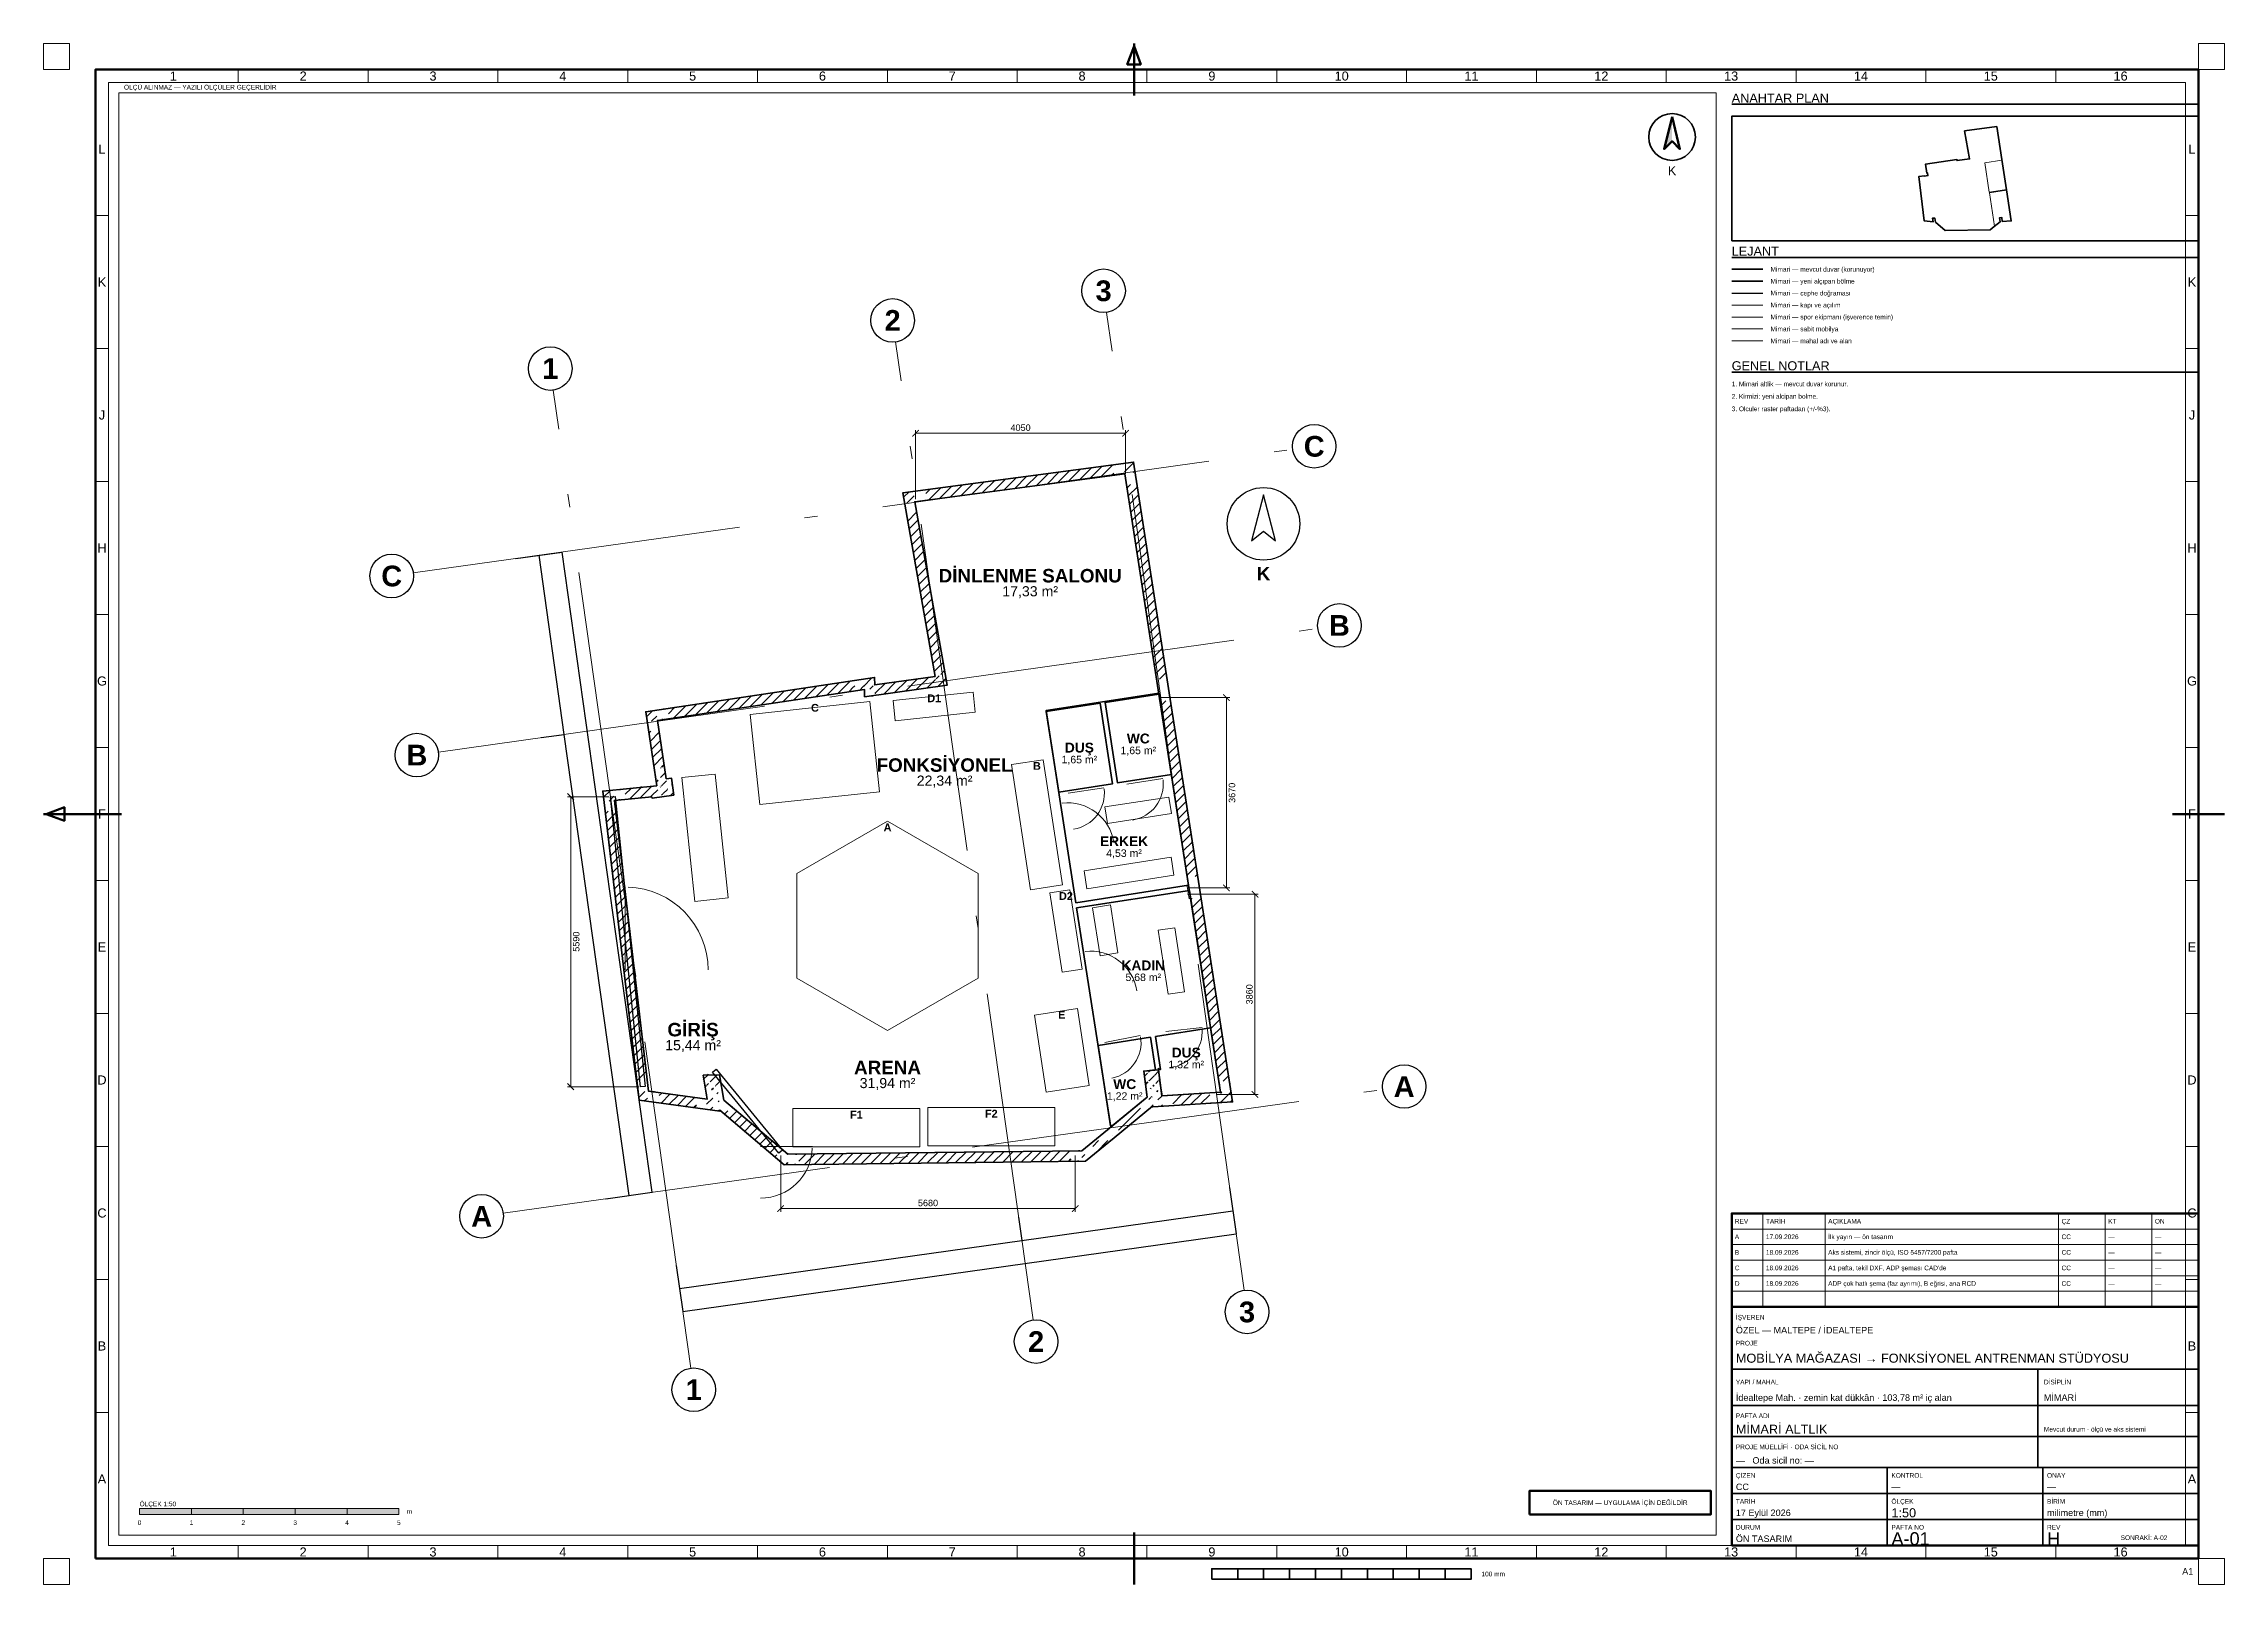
# Paper-space layout 'A-01 MİMARİ ALTLIK' of a CAD drawing. Header units: millimetres. Extents: x 0 to 841, y 0 to 594.
# The model-space entities are those that its viewports show. They can reach past a viewport. Long polylines and large blocks are cut down to what shows.
import ezdxf
from ezdxf.enums import TextEntityAlignment as Align

# ---------------------------------------------------------------- set-up
doc = ezdxf.new("R2010")
doc.units = ezdxf.units.MM
doc.linetypes.add('DASHDOT', pattern=[3.556, 2.54, -0.508, 0, -0.508])
for name, color, linetype, lineweight in [('A-CEPHE', 5, 'Continuous', 25), ('A-DUVAR-MEVCUT', 8, 'Continuous', 35), ('A-DUVAR-YENI', 1, 'Continuous', 35), ('A-EKIPMAN', 9, 'Continuous', 18), ('A-KAPI', 8, 'Continuous', 18), ('A-MOBILYA', 9, 'Continuous', 18), ('A-YAZI', 7, 'Continuous', 13), ('G-AKS-BALON', 8, 'Continuous', 25), ('G-AKS-HAT', 8, 'DASHDOT', 18), ('G-ANTET', 7, 'Continuous', 25), ('G-CERCEVE', 7, 'Continuous', 70), ('G-KUZEY', 7, 'Continuous', 25), ('G-OLCU', 7, 'Continuous', 13), ('G-OLCU-ZINCIR', 7, 'Continuous', 13), ('G-PAFTA-ZON', 8, 'Continuous', 13), ('G-YAZI', 7, 'Continuous', 18)]:
    doc.layers.add(name, color=color, linetype=linetype, lineweight=lineweight)
doc.layers.add('G-VIEWPORT', color=251, linetype='Continuous', lineweight=13, plot=False)
doc.styles.add('GYM', font='arial.ttf')
doc.styles.add('GYM-B', font='arialbd.ttf')
doc.styles.add('OpenSansCondensed-Light', font='OpenSansCondensed-Light.ttf')
doc.dimstyles.new('EZDXF', dxfattribs={"dimtxt": 0.25, "dimasz": 0.175, "dimexe": 0.375, "dimexo": 0.125, "dimgap": 0.1, "dimtad": 1, "dimlfac": 100, "dimzin": 12, "dimdsep": 46, "dimtxsty": 'OpenSansCondensed-Light', "dimblk": 'ARCHTICK', "dimcen": 2.5, "dimazin": 3, "dimtfac": 0.5, "dimtmove": 2, "dimatfit": 3, "dimarcsym": 0})
doc.dimstyles.new('GYM-50', dxfattribs={"dimscale": 50, "dimtxt": 2.5, "dimasz": 2.5, "dimexe": 1.25, "dimexo": 1.5, "dimgap": 0.9, "dimtad": 1, "dimdec": 0, "dimtxsty": 'GYM', "dimblk": 'ARCHTICK', "dimcen": 2.5, "dimclrd": 7, "dimclre": 7, "dimclrt": 7, "dimazin": 3, "dimtfac": 1, "dimtmove": 0, "dimatfit": 3, "dimlwd": 18, "dimlwe": 13, "dimarcsym": 0})

psp = doc.layouts.new('A-01 MİMARİ ALTLIK')

# ---------------------------------------------------------------- texts
at = {"layer": 'G-ANTET', "style": 'GYM'}
for s, height, p in [('K', 3.5, (628, 545)), ('0', 1.8, (37, 23.8)), ('1', 1.8, (57, 23.8)), ('2', 1.8, (77, 23.8)), ('3', 1.8, (97, 23.8)), ('4', 1.8, (117, 23.8)), ('5', 1.8, (137, 23.8))]:
    psp.add_text(s, height=height, dxfattribs=at).set_placement(p, align=Align.MIDDLE_CENTER)
for s, height, p in [('A', 1.8, (652.2, 134)), ('REV', 1.8, (652.2, 140)), ('TARİH', 1.8, (664.2, 140)), ('17.09.2026', 1.8, (664.2, 134)), ('AÇIKLAMA', 1.8, (688.2, 140)), ('İlk yayın — ön tasarım', 1.8, (688.2, 134)), ('ÇZ', 1.8, (778.2, 140)), ('CC', 1.8, (778.2, 134)), ('KT', 1.8, (796.2, 140)), ('ON', 1.8, (814.2, 140)), ('B', 1.8, (652.2, 128)), ('18.09.2026', 1.8, (664.2, 128)), ('Aks sistemi, zincir ölçü, ISO 5457/7200 pafta', 1.8, (688.2, 128)), ('CC', 1.8, (778.2, 128)), ('—', 1.8, (796.2, 134)), ('—', 1.8, (796.2, 128)), ('—', 1.8, (814.2, 134)), ('—', 1.8, (814.2, 128)), ('C', 1.8, (652.2, 122)), ('18.09.2026', 1.8, (664.2, 122)), ("A1 pafta, tekil DXF, ADP şeması CAD'de", 1.8, (688.2, 122)), ('CC', 1.8, (778.2, 122)), ('—', 1.8, (796.2, 122)), ('—', 1.8, (814.2, 122)), ('D', 1.8, (652.2, 116)), ('18.09.2026', 1.8, (664.2, 116)), ('ADP çok hatlı şema (faz ayrımı), B eğrisi, ana RCD', 1.8, (688.2, 116)), ('CC', 1.8, (778.2, 116)), ('—', 1.8, (796.2, 116)), ('—', 1.8, (814.2, 116)), ('İŞVEREN', 1.8, (652.6, 103)), ('ÖZEL — MALTEPE / İDEALTEPE', 2.5, (652.6, 98)), ('PROJE', 1.8, (652.6, 93)), ('MOBİLYA MAĞAZASI → FONKSİYONEL ANTRENMAN STÜDYOSU', 3.5, (652.6, 87.2)), ('YAPI / MAHAL', 1.8, (652.6, 78)), ('DİSİPLİN', 1.8, (771.4, 78)), ('İdealtepe Mah. · zemin kat dükkân · 103,78 m² iç alan', 2.5, (652.6, 72)), ('MİMARİ', 2.5, (771.4, 72)), ('PAFTA ADI', 1.8, (652.6, 65)), ('MİMARİ ALTLIK', 3.5, (652.6, 59.8)), ('Mevcut durum · ölçü ve aks sistemi', 1.8, (771.4, 59.8)), ('PROJE MÜELLİFİ · ODA SİCİL NO', 1.8, (652.6, 53)), ('—   Oda sicil no: —', 2.5, (652.6, 47.8)), ('ÇİZEN', 1.8, (652.6, 42)), ('KONTROL', 1.8, (712.6, 42)), ('ONAY', 1.8, (772.6, 42)), ('CC', 2.5, (652.6, 37.6)), ('—', 2.5, (712.6, 37.6)), ('—', 2.5, (772.6, 37.6)), ('ÖLÇEK 1:50', 1.8, (37, 31)), ('m', 1.8, (140, 28.1)), ('TARİH', 1.8, (652.6, 32)), ('17 Eylül 2026', 2.5, (652.6, 27.6)), ('ÖLÇEK', 1.8, (712.6, 32)), ('1:50', 3.5, (712.6, 27.6)), ('BİRİM', 1.8, (772.6, 32)), ('milimetre (mm)', 2.5, (772.6, 27.6)), ('ÖN TASARIM', 2.5, (652.6, 17.6)), ('DURUM', 1.8, (652.6, 22)), ('A-01', 5, (712.6, 17.6)), ('PAFTA NO', 1.8, (712.6, 22)), ('REV', 1.8, (772.6, 22)), ('H', 5, (772.6, 17.6)), ('SONRAKİ: A-02', 1.8, (801, 18))]:
    psp.add_text(s, height=height, dxfattribs=at).set_placement(p, align=Align.MIDDLE_LEFT)
at = {"layer": 'G-ANTET', "color": 1, "style": 'GYM'}
psp.add_text('ÖN TASARIM — UYGULAMA İÇİN DEĞİLDİR', height=1.8, dxfattribs=at).set_placement((608, 31.5), align=Align.MIDDLE_CENTER)
at = {"layer": 'G-CERCEVE', "style": 'GYM'}
psp.add_text('100 mm', height=1.8, dxfattribs=at).set_placement((554.5, 4), align=Align.MIDDLE_LEFT)
psp.add_text('A1', height=2.5, dxfattribs=at).set_placement((829, 5), align=Align.MIDDLE_RIGHT)
at = {"layer": 'G-PAFTA-ZON', "style": 'GYM'}
for s, p in [('1', (50.03, 581.5)), ('2', (100.09, 581.5)), ('3', (150.16, 581.5)), ('4', (200.22, 581.5)), ('5', (250.28, 581.5)), ('6', (300.34, 581.5)), ('7', (350.41, 581.5)), ('8', (400.47, 581.5)), ('9', (450.53, 581.5)), ('10', (500.59, 581.5)), ('11', (550.66, 581.5)), ('12', (600.72, 581.5)), ('13', (650.78, 581.5)), ('14', (700.84, 581.5)), ('15', (750.91, 581.5)), ('16', (800.97, 581.5)), ('L', (22.5, 553.36)), ('L', (828.5, 553.36)), ('K', (22.5, 502.09)), ('K', (828.5, 502.09)), ('J', (22.5, 450.82)), ('J', (828.5, 450.82)), ('H', (22.5, 399.55)), ('H', (828.5, 399.55)), ('G', (22.5, 348.27)), ('G', (828.5, 348.27)), ('F', (22.5, 297)), ('F', (828.5, 297)), ('E', (22.5, 245.73)), ('E', (828.5, 245.73)), ('D', (22.5, 194.45)), ('D', (828.5, 194.45)), ('C', (22.5, 143.18)), ('C', (828.5, 143.18)), ('B', (22.5, 91.91)), ('B', (828.5, 91.91)), ('A', (22.5, 40.64)), ('A', (828.5, 40.64)), ('1', (50.03, 12.5)), ('2', (100.09, 12.5)), ('3', (150.16, 12.5)), ('4', (200.22, 12.5)), ('5', (250.28, 12.5)), ('6', (300.34, 12.5)), ('7', (350.41, 12.5)), ('8', (400.47, 12.5)), ('9', (450.53, 12.5)), ('10', (500.59, 12.5)), ('11', (550.66, 12.5)), ('12', (600.72, 12.5)), ('13', (650.78, 12.5)), ('14', (700.84, 12.5)), ('15', (750.91, 12.5)), ('16', (800.97, 12.5))]:
    psp.add_text(s, height=3.5, dxfattribs=at).set_placement(p, align=Align.MIDDLE_CENTER)
at = {"layer": 'G-YAZI', "style": 'GYM'}
for s, height, p in [('ÖLÇÜ ALINMAZ — YAZILI ÖLÇÜLER GEÇERLİDİR', 1.8, (31, 577.2)), ('ANAHTAR PLAN', 3.5, (651, 573)), ('LEJANT', 3.5, (651, 514)), ('Mimari — mevcut duvar (korunuyor)', 1.8, (666, 507)), ('Mimari — yeni alçıpan bölme', 1.8, (666, 502.4)), ('Mimari — cephe doğraması', 1.8, (666, 497.8)), ('Mimari — kapı ve açılım', 1.8, (666, 493.2)), ('Mimari — spor ekipmanı (işverence temin)', 1.8, (666, 488.6)), ('Mimari — sabit mobilya', 1.8, (666, 484)), ('Mimari — mahal adı ve alan', 1.8, (666, 479.4)), ('GENEL NOTLAR', 3.5, (651, 469.8)), ('1. Mimari altlik — mevcut duvar korunur.', 1.8, (651, 462.8)), ('3. Olculer raster paftadan (+/-%3).', 1.8, (651, 453.2)), ('2. Kirmizi: yeni alcipan bolme.', 1.8, (651, 458))]:
    psp.add_text(s, height=height, dxfattribs=at).set_placement(p, align=Align.MIDDLE_LEFT)

msp = doc.modelspace()

# ---------------------------------------------------------------- texts
at = {"layer": 'A-EKIPMAN', "style": 'GYM-B'}
for s, p in [('C', (3900, 8553.31202)), ('D1', (6200, 8736.25055)), ('B', (8180, 7432.8534)), ('A', (5300, 6249.88661)), ('D2', (8740, 4925.57862)), ('E', (8660, 2634.89996)), ('F1', (4700, 710)), ('F2', (7300, 730))]:
    msp.add_text(s, height=150, dxfattribs=at).set_placement(p, align=Align.MIDDLE_CENTER)
at = {"layer": 'A-YAZI'}
for s, height, style, p in [('DİNLENME SALONU', 260, 'GYM-B', (8050, 11100)), ('17,33 m²', 195, 'GYM', (8050, 10800)), ('WC', 190, 'GYM-B', (10135.11529, 7961.86577)), ('FONKSİYONEL', 260, 'GYM-B', (6400, 7450)), ('1,65 m²', 145, 'GYM', (8998.66203, 7555.93168)), ('DUŞ', 190, 'GYM-B', (8998.66203, 7785.93168)), ('1,65 m²', 145, 'GYM', (10135.11529, 7731.86577)), ('22,34 m²', 195, 'GYM', (6400, 7150)), ('ERKEK', 190, 'GYM-B', (9859.90516, 5981.42476)), ('4,53 m²', 145, 'GYM', (9859.90516, 5751.42476)), ('KADIN', 190, 'GYM-B', (10231.05136, 3588.43966)), ('5,68 m²', 145, 'GYM', (10231.05136, 3358.43966)), ('GİRİŞ', 260, 'GYM-B', (1550, 2350)), ('15,44 m²', 195, 'GYM', (1550, 2050)), ('ARENA', 260, 'GYM-B', (5300, 1620)), ('1,32 m²', 145, 'GYM', (11059.72246, 1677.69884)), ('DUŞ', 190, 'GYM-B', (11059.72246, 1907.69884)), ('31,94 m²', 195, 'GYM', (5300, 1320)), ('WC', 190, 'GYM-B', (9873.01863, 1299.25)), ('1,22 m²', 145, 'GYM', (9873.01863, 1069.25))]:
    msp.add_text(s, height=height, dxfattribs=dict(at, style=style)).set_placement(p, align=Align.MIDDLE_CENTER)
at = {"layer": 'G-AKS-BALON', "style": 'GYM-B'}
for s, p in [('3', (9465.50993, 16592.49282)), ('2', (5397.82498, 16020.81698)), ('1', (-1203.03989, 15093.12592)), ('C', (13526.91556, 13594.11197)), ('C', (-4260.93918, 11094.19201)), ('B', (14012.17862, 10141.28591)), ('B', (-3775.67612, 7641.36596)), ('A', (15261.38468, 1252.72295)), ('A', (-2526.47006, -1247.19701)), ('3', (12231.91446, -3091.49818)), ('2', (8164.22951, -3663.17402)), ('1', (1563.36464, -4590.86508))]:
    msp.add_text(s, height=399, dxfattribs=at).set_placement(p, align=Align.MIDDLE_CENTER)

# ---------------------------------------------------------------- blocks, each defined once
blk = doc.blocks.new('G_KUZEY')
blk.add_lwpolyline([(0, 560), (-230, -330), (0, -140), (230, -330)], close=True)
blk.add_circle((0, 0), 700)
at = {"style": 'GYM-B'}
blk.add_text('K', height=260, dxfattribs=at).set_placement((0, -960), align=Align.MIDDLE_CENTER)
blk = doc.blocks.new('_ARCHTICK')
at = {"color": 0, "linetype": 'ByBlock', "const_width": 0.15}
blk.add_lwpolyline([(-0.5, -0.5), (0.5, 0.5)], dxfattribs=at)

# ---------------------------------------------------------------- dimensions: what is measured, and where the dimension line sits
at = {"layer": 'G-OLCU'}
for base, p1, p2 in [((5840, 13845), (5840, 12500), (9890, 12990)), ((3240, -1100), (3240, 0), (8920, 0))]:
    msp.add_linear_dim(base=base, p1=p1, p2=p2, dimstyle='GYM-50', dxfattribs=at).render()
for base, p1, p2 in [((11835, 8750), (10470, 8750), (11000, 5080)), ((-810, 6840), (0, 6840), (580, 1250)), ((12385, 1100), (11560, 1100), (11010, 4960))]:
    msp.add_linear_dim(base=base, p1=p1, p2=p2, angle=90, dimstyle='GYM-50', dxfattribs=at).render()
at = {"layer": 'G-OLCU-ZINCIR'}
for base, p1, p2, angle in [((761.21992, -785.14231), (-130.02134, -910.3981), (-1864.49045, 11430.99092), 98), ((-933.60676, 8040.79276), (-1379.2274, 7978.16486), (-1864.49045, 11430.99092), 98), ((315.599294, -847.770206), (-130.021337, -910.398102), (-1379.227396, 7978.164864), 98), ((1351.82152, -3085.65762), (1226.56573, -2194.41635), (11895.11555, -695.04946), 8), ((7890.0585, -1712.34593), (7827.43061, -1266.72529), (11895.11555, -695.04946), 8), ((1289.19363, -2640.03698), (1226.56573, -2194.41635), (7827.43061, -1266.72529), 8)]:
    msp.add_linear_dim(base=base, p1=p1, p2=p2, angle=angle, dimstyle='EZDXF', dxfattribs=at).render()

# ---------------------------------------------------------------- hatches: boundary and pattern name
at = {"layer": 'A-DUVAR-MEVCUT'}
h = msp.add_hatch(dxfattribs=at)
h.set_pattern_fill('ANSI31', scale=40)
h.paths.add_polyline_path([(755.9, 6839.6), (760.1, 6814), (957.4615, 6846.37962), (953.2615, 6871.97962)])
h.paths.add_polyline_path([(970.1, 6843.47545), (760.1, 6814), (755.9, 6839.6), (550.1, 6819.23615), (550.1, 7020.21287), (588.37327, 7024), (970.1, 7024)])
h.paths.add_polyline_path([(760.1, 6814), (1177.6, 6872.6), (1149.80064, 7070.65857), (732.30064, 7012.05857)])
h.paths.add_polyline_path([(1148.79926, 7082.6), (1177.6, 6872.6), (967.6, 6843.12455), (967.6, 7082.6)])
h.paths.add_polyline_path([(1177.6, 6872.6), (1133, 7197.8), (934.85479, 7170.6251), (979.45479, 6845.4251)])
h.paths.add_polyline_path([(998.71736, 7407.8), (1032.1, 7184.8), (1133, 7197.8), (1161.80074, 6987.8), (923, 6987.8), (923, 7407.8)])
h.paths.add_polyline_path([(1133, 7197.8), (1032.1, 7184.8), (1057.65684, 6986.4396), (1158.55684, 6999.4396)])
h.paths.add_polyline_path([(1000.66343, 7394.8), (1032.1, 7184.8), (1133, 7197.8), (1163.58364, 6974.8), (822.1, 6974.8), (822.1, 7047.12719), (850.06655, 7049.89447), (822.1, 7236.71433), (822.1, 7394.8)])
h.paths.add_polyline_path([(1032.1, 7184.8), (863.6, 8310.4), (665.80397, 8280.79034), (834.30397, 7155.19034)])
h.paths.add_polyline_path([(1073.6, 8341.83924), (863.6, 8310.4), (895.03657, 8100.4), (692.80804, 8100.4), (653.6, 8362.31433), (653.6, 8481.18967), (915.50741, 8520.4), (1073.6, 8520.4)])
h.paths.add_polyline_path([(863.6, 8310.4), (4855.3, 8908), (4825.68788, 9105.79566), (833.98788, 8508.19566)])
h.paths.add_polyline_path([(4645.3, 9078.78967), (4907.20741, 9118), (5050.72489, 9118), (5053.40565, 8996.24161), (5065.3, 8997.89562), (5065.3, 8795.97116), (4858.4, 8767.2), (4855.3, 8908), (4645.3, 8876.56076)])
h.paths.add_polyline_path([(4855.3, 8908), (4858.4, 8767.2), (5058.35154, 8771.60234), (5055.25154, 8912.40234)])
h.paths.add_polyline_path([(5068.4, 8977.2), (5068.4, 8796.40224), (4858.4, 8767.2), (4855.3, 8908), (4648.4, 8877.02487), (4648.4, 8977.2)])
h.paths.add_polyline_path([(4858.4, 8767.2), (6449.1, 8988.4), (6421.55341, 9186.49388), (4830.85341, 8965.29388)])
h.paths.add_polyline_path([(6412.11555, 9198.4), (6449.1, 8988.4), (6239.1, 8959.19776), (6239.1, 9198.4)])
h.paths.add_polyline_path([(6449.1, 8988.4), (5826, 12526.4), (5629.03136, 12491.71058), (6252.13136, 8953.71058)])
h.paths.add_polyline_path([(6036, 12554.40138), (5826, 12526.4), (5862.98445, 12316.4), (5659.90644, 12316.4), (5616, 12565.70346), (5616, 12700.16874), (5887.72105, 12736.4), (6036, 12736.4)])
h.paths.add_polyline_path([(5826, 12526.4), (9875.8, 13066.4), (9849.36597, 13264.64541), (5799.56597, 12724.64541)])
h.paths.add_polyline_path([(9908.3115, 12856.4), (9875.8, 13066.4), (9665.8, 13038.39862), (9665.8, 13240.16874), (9937.52105, 13276.4), (10045.67113, 13276.4), (10085.8, 13017.19747), (10085.8, 12856.4)])
h.paths.add_polyline_path([(9875.8, 13066.4), (10521.21197, 8897.52123), (10718.85739, 8928.12004), (10073.44542, 13096.99881)])
h.paths.add_polyline_path([(10553.73829, 8687.52123), (10521.21197, 8897.52123), (10488.70047, 9107.52123), (10691.0831, 9107.52123), (10718.85634, 8928.12685), (10731.21197, 8848.35507), (10731.21197, 8687.52123)])
h.paths.add_polyline_path([(10521.21197, 8897.52123), (11110.70061, 5091.60025), (11308.34393, 5122.21268), (10718.85528, 8928.13366)])
h.paths.add_polyline_path([(11143.22349, 4881.60025), (11110.70061, 5091.60025), (11078.17429, 5301.60025), (11280.55908, 5301.60025), (11308.34393, 5122.21268), (11320.70061, 5042.42563), (11320.70061, 4881.60025)])
h.paths.add_polyline_path([(11110.70061, 5091.60025), (11722.09975, 1143.79998), (11919.74355, 1174.40925), (11308.34442, 5122.20951)])
h.paths.add_polyline_path([(11512.09975, 1130.5534), (11722.09975, 1143.79998), (11689.57687, 1353.79998), (11891.96116, 1353.79998), (11932.09975, 1094.62537), (11932.09975, 956.64906), (11569.86991, 933.79998), (11512.09975, 933.79998)])
h.paths.add_polyline_path([(11722.09975, 1143.79998), (10588.6, 1072.3), (10601.19077, 872.69671), (11734.69052, 944.1967)])
h.paths.add_polyline_path([(10378.6, 1282.3), (10561.73131, 1282.3), (10588.6, 1072.3), (10798.6, 1085.54658), (10798.6, 885.14908), (10436.37017, 862.3), (10413.83831, 862.3), (10411.93809, 877.15172), (10393.83456, 862.3), (10378.6, 862.3)])
h.paths.add_polyline_path([(10588.6, 1072.3), (10524, 1577.2), (10325.61719, 1551.81769), (10390.21719, 1046.91769)])
h.paths.add_polyline_path([(10314, 1367.2), (10314, 1558.4237), (10524, 1577.2), (10550.86869, 1367.2)])
h.paths.add_polyline_path([(10524, 1577.2), (10238.8, 1551.7), (10256.61114, 1352.49467), (10541.81114, 1377.99467)])
h.paths.add_polyline_path([(10448.8, 1341.7), (10265.66869, 1341.7), (10238.8, 1551.7), (10448.8, 1570.4763)])
h.paths.add_polyline_path([(10238.8, 1551.7), (10303.4, 1046.8), (10501.78281, 1072.18231), (10437.18281, 1577.08231)])
h.paths.add_polyline_path([(10093.4, 874.52078), (10303.4, 1046.8), (10276.53131, 1256.8), (10513.4, 1256.8), (10513.4, 867.15896), (10414.0187, 860.89009), (10411.93809, 877.15172), (10362.7513, 836.8), (10093.4, 836.8)])
h.paths.add_polyline_path([(10303.4, 1046.8), (9540.39155, 420.84523), (9667.24235, 266.22027), (10430.25079, 892.17505)])
h.paths.add_polyline_path([(9330.39155, 248.48705), (9540.39155, 420.84523), (9750.39155, 593.12445), (9750.39155, 334.43399), (9667.25972, 266.23453), (9599.77378, 210.84523), (9330.39155, 210.84523)])
h.paths.add_polyline_path([(9540.39155, 420.84523), (9046.39991, 15.4), (9173.28544, -139.19645), (9667.27708, 266.24878)])
h.paths.add_polyline_path([(9256.39991, -70.97998), (9119.02362, -183.73201), (8836.39991, -187.16739), (8836.39991, 12.84738), (9046.39991, 15.4), (9256.39991, 187.75817)])
h.paths.add_polyline_path([(9046.39991, 15.4), (3378.1, -53.5), (3380.53088, -253.48523), (9048.83079, -184.58523)])
h.paths.add_polyline_path([(3588.1, -250.96216), (3305.96755, -254.39157), (3168.1, -137.88881), (3168.1, 123.95713), (3378.1, -53.5), (3588.1, -50.94738)])
h.paths.add_polyline_path([(3378.1, -53.5), (2141.7, 991.3), (2012.61127, 838.53842), (3249.01127, -206.26158)])
h.paths.add_polyline_path([(1931.7, 796.08633), (1931.7, 1201.3), (2106.4269, 1201.3), (2141.7, 991.3), (2351.7, 813.84287), (2351.7, 781.3), (2080.34632, 781.3), (2063.38451, 795.63331), (2065.78953, 781.3), (2040.70597, 781.3)])
h.paths.add_polyline_path([(2141.7, 991.3), (2059.9, 1478.3), (1862.66297, 1445.17066), (1944.46297, 958.17066)])
h.paths.add_polyline_path([(1849.9, 1268.3), (1849.9, 1473.66617), (2059.9, 1478.3), (2095.1731, 1268.3)])
h.paths.add_polyline_path([(2059.9, 1478.3), (1747.2, 1471.4), (1751.6121, 1271.44867), (2064.3121, 1278.34867)])
h.paths.add_polyline_path([(1957.2, 1261.4), (1782.43643, 1261.4), (1747.2, 1471.4), (1957.2, 1476.03383)])
h.paths.add_polyline_path([(1747.2, 1471.4), (1824.2, 1012.5), (2021.44265, 1045.59585), (1944.44265, 1504.49585)])
h.paths.add_polyline_path([(2034.2, 1222.5), (2034.2, 802.5), (1884.41791, 802.5), (1614.2, 839.15424), (1614.2, 1040.98586), (1824.2, 1012.5), (1788.96357, 1222.5)])
h.paths.add_polyline_path([(1824.2, 1012.5), (688.9, 1166.5), (662.01681, 968.315), (1797.31681, 814.315)])
h.paths.add_polyline_path([(664.28409, 1376.5), (688.9, 1166.5), (898.9, 1138.01414), (898.9, 956.5), (749.11791, 956.5), (508.31777, 989.16381), (478.9, 1240.12882), (478.9, 1376.5)])
h.paths.add_polyline_path([(688.9, 1166.5), (32.3, 6768), (-166.33998, 6744.7157), (490.26002, 1143.2157)])
h.paths.add_polyline_path([(242.3, 6788.77944), (32.3, 6768), (56.91591, 6558), (-144.45343, 6558), (-177.7, 6841.62882), (-177.7, 6948.19728), (123.49059, 6978), (242.3, 6978)])
h.paths.add_polyline_path([(32.3, 6768), (755.9, 6839.6), (736.20624, 7038.62803), (12.60624, 6967.02803)])
h.paths.add_polyline_path([(965.9, 6842.88594), (760.1, 6814), (755.9, 6839.6), (545.9, 6818.82056), (545.9, 7019.79728), (847.09059, 7049.6), (965.9, 7049.6)])

# ---------------------------------------------------------------- linework, layer by layer
at = {"layer": 'A-CEPHE'}
for points in [[(-44.75972, 6835.35588), (44.75972, 6844.64412), (624.75972, 1254.64412), (535.24028, 1245.35588)], [(3274.7883, 28.54425), (3205.2117, -28.54425), (1925.2117, 1531.45575), (1994.7883, 1588.54425)]]:
    msp.add_lwpolyline(points, close=True, dxfattribs=at)
at = {"layer": 'A-DUVAR-MEVCUT'}
for points in [[(850.06655, 7049.89447), (636.19468, 8478.58391), (5050.25338, 9139.41551), (5053.40565, 8996.24161), (6216.16446, 9157.93285), (5592.86181, 12697.08349), (10043.48371, 13290.52905), (10718.85634, 8928.12685), (11308.34393, 5122.21268), (11953.26152, 957.98393), (10414.0187, 860.89009), (10411.93809, 877.15172), (9667.25972, 266.23453), (9119.02362, -183.73201), (3305.96755, -254.39157), (2063.38451, 795.63331), (2066.37374, 777.81824), (508.31777, 989.16381), (-190.04858, 6946.9754)], [(755.9, 6839.6), (760.1, 6814), (1177.6, 6872.6), (1133, 7197.8), (1032.1, 7184.8), (863.6, 8310.4), (4855.3, 8908), (4858.4, 8767.2), (6449.1, 8988.4), (5826, 12526.4), (9875.8, 13066.4), (10521.21197, 8897.52123), (11110.70061, 5091.60025), (11722.09975, 1143.79998), (10588.6, 1072.3), (10524, 1577.2), (10238.8, 1551.7), (10303.4, 1046.8), (9540.39155, 420.84523), (9046.39991, 15.4), (3378.1, -53.5), (2141.7, 991.3), (2059.9, 1478.3), (1747.2, 1471.4), (1824.2, 1012.5), (688.9, 1166.5), (32.3, 6768)]]:
    msp.add_lwpolyline(points, close=True, dxfattribs=at)
at = {"layer": 'A-DUVAR-YENI'}
for points in [[(8930.5, 4795.6), (11104.4, 5132.3), (10530.7, 8838.2), (8357, 8498.9)], [(8359.63796, 8481.86573), (9397.30877, 8642.50464), (9637.64804, 7089.99763), (8600.06013, 6929.37155)], [(10533.7597, 8818.43543), (10774.09896, 7265.92841), (9736.47089, 7105.29612), (9496.13163, 8657.80313)], [(9603.6, 472.7), (10303.4, 1046.8), (10238.8, 1551.7), (10524, 1577.2), (10588.6, 1072.3), (11722.1, 1143.8), (11119.9, 5032.3), (8946.3, 4695.3)], [(10303.4, 1046.8), (9634.05044, 497.68085), (9600.5238, 492.46201), (9358.88817, 2044.76779), (10368.63975, 2201.94811), (10466.6872, 1572.07561), (10238.8, 1551.7)], [(10558.66058, 1306.30024), (10524, 1577.2), (10518.6784, 1598.06857), (10541.29725, 1580.38314), (10565.99976, 1584.22839), (10467.44979, 2217.32911), (11530.22557, 2382.76331), (11722.1, 1143.8), (10595.02255, 1072.70513)]]:
    msp.add_lwpolyline(points, close=True, dxfattribs=at)
at = {"layer": 'A-EKIPMAN'}
for points in [[(6991.3334, 8468.45876), (6949.89041, 8856.25055), (5408.6666, 8691.54124), (5450.10959, 8303.74945)], [(4960.45095, 8673.31202), (2653.58692, 8426.77938), (2839.54905, 6686.68798), (5146.41308, 6933.22062)], [(8301.8949, 7552.8534), (7689.02869, 7459.07169), (8058.1051, 5047.1466), (8670.97131, 5140.92831)], [(5300, 6369.88661), (3550.72689, 5359.9433), (3550.72689, 3340.0567), (5300, 2330.11339), (7049.27311, 3340.0567), (7049.27311, 5359.9433)], [(8815.52917, 5045.57862), (8430.01656, 4986.5869), (8664.47083, 3454.42138), (9049.98344, 3513.4131)], [(9188.61305, 1272.15913), (8961.72182, 2754.89996), (8131.38695, 2627.84087), (8358.27818, 1145.10004)], [(8525, 110), (8525, 850), (6075, 850), (6075, 110)], [(5925, 90), (5925, 830), (3475, 830), (3475, 90)]]:
    msp.add_lwpolyline(points, close=True, dxfattribs=at)
at = {"layer": 'A-KAPI'}
for p, q in [((9917.12007, 7082.45496), (10608.87993, 7189.54504)), ((8781.12007, 6906.45496), (9472.87993, 7013.54504)), ((8771.84363, 5822.29723), (8634.15637, 6711.70277)), ((240, 3500), (240, 5100)), ((9215.84363, 2962.29723), (9078.15637, 3851.70277)), ((9487.90509, 2099.81993), (10174.09491, 2238.18007)), ((10668.18123, 2313.98587), (11363.81877, 2392.01413)), ((2850, 100), (3850, 100))]:
    msp.add_line(p, q, dxfattribs=at)
for centre, radius, start, end in [((9917.12007, 7082.45496), 700, -81.2, 6.8), ((8781.12007, 6906.45496), 700, -81.2, 6.8), ((8771.84363, 5822.29723), 900, 8.8, 96.8), ((240, 3500), 1600, 0, 88), ((9215.84363, 2962.29723), 900, 8.8, 96.8), ((9487.90509, 2099.81993), 700, -78.6, 9.4), ((10668.18123, 2313.98587), 700, -83.6, 4.4), ((2850, 100), 1000, -90, -2)]:
    msp.add_arc(centre, radius, start, end, dxfattribs=at)
at = {"layer": 'A-MOBILYA'}
for points in [[(1977.78546, 7277.39803), (1331.34623, 7209.45452), (1582.21454, 4822.60197), (2228.65377, 4890.54548)], [(9489.35099, 6642.46888), (9538.32954, 6326.23938), (10773.60105, 6517.56185), (10724.6225, 6833.79135)], [(9088.02588, 5411.53909), (9141.59617, 5065.66307), (10821.56543, 5325.86162), (10767.99514, 5671.73765)], [(9599.46699, 4752.47771), (9253.63184, 4698.64419), (9397.44426, 3774.77028), (9743.27941, 3828.60381)], [(10836.46976, 4315.03583), (10520.27762, 4265.81661), (10712.54022, 3030.69107), (11028.73235, 3079.91029)]]:
    msp.add_lwpolyline(points, close=True, dxfattribs=at)
at = {"layer": 'G-AKS-BALON'}
for centre in [(9465.50993, 16592.49282), (5397.82498, 16020.81698), (-1203.03989, 15093.12592), (13526.91556, 13594.11197), (-4260.93918, 11094.19201), (14012.17862, 10141.28591), (-3775.67612, 7641.36596), (15261.38468, 1252.72295), (-2526.47006, -1247.19701), (12231.91446, -3091.49818), (8164.22951, -3663.17402), (1563.36464, -4590.86508)]:
    msp.add_circle(centre, 420, dxfattribs=at)
at = {"layer": 'G-AKS-HAT'}
for p, q in [((12173.46176, -2675.58559), (9523.96264, 16176.58023)), ((8105.77681, -3247.26143), (5456.27769, 15604.90439)), ((1504.91193, -4174.95249), (-1144.58719, 14677.21333)), ((-3845.02659, 11152.64471), (13111.00298, 13535.65926)), ((-3359.76353, 7699.81866), (13596.26603, 10082.83321)), ((-2110.55747, -1188.7443), (14845.47209, 1194.27024))]:
    msp.add_line(p, q, dxfattribs=at)

# ---------------------------------------------------------------- block references
at = {"layer": 'G-KUZEY'}
msp.add_blockref('G_KUZEY', (12550, 12100), dxfattribs=at)

msp.set_redraw_order([(e.dxf.handle, doc.entitydb.next_handle()) for e in msp.query("TEXT MTEXT ATTDEF DIMENSION ARC_DIMENSION")])  # texts and dimensions are drawn at this point

# ---------------------------------------------------------------- hatches: boundary and pattern name
at = {"layer": 'G-ANTET'}
for color, points in [(7, [(628, 565.74), (624.94, 553.32), (628, 556.38)]), (7, [(37, 27), (57, 27), (57, 29.2), (37, 29.2)]), (0, [(57, 27), (77, 27), (77, 29.2), (57, 29.2)]), (7, [(77, 27), (97, 27), (97, 29.2), (77, 29.2)]), (0, [(97, 27), (117, 27), (117, 29.2), (97, 29.2)]), (7, [(117, 27), (137, 27), (137, 29.2), (117, 29.2)])]:
    psp.add_hatch(color=color, dxfattribs=at).paths.add_polyline_path(points)

# ---------------------------------------------------------------- linework, layer by layer
at = {"layer": 'G-ANTET', "color": 8, "linetype": 'Continuous', "lineweight": 35}
psp.add_line((651, 507), (663, 507), dxfattribs=at)
at = {"layer": 'G-ANTET', "color": 1, "linetype": 'Continuous', "lineweight": 35}
psp.add_line((651, 502.4), (663, 502.4), dxfattribs=at)
at = {"layer": 'G-ANTET', "color": 5, "linetype": 'Continuous', "lineweight": 25}
psp.add_line((651, 497.8), (663, 497.8), dxfattribs=at)
at = {"layer": 'G-ANTET', "color": 8, "linetype": 'Continuous', "lineweight": 18}
psp.add_line((651, 493.2), (663, 493.2), dxfattribs=at)
at = {"layer": 'G-ANTET', "color": 9, "linetype": 'Continuous', "lineweight": 18}
for p, q in [((651, 488.6), (663, 488.6)), ((651, 484), (663, 484))]:
    psp.add_line(p, q, dxfattribs=at)
at = {"layer": 'G-ANTET', "color": 7, "linetype": 'Continuous', "lineweight": 13}
psp.add_line((651, 479.4), (663, 479.4), dxfattribs=at)
at = {"layer": 'G-ANTET', "lineweight": 18}
for p, q in [((663, 107), (663, 143)), ((687, 107), (687, 143)), ((777, 107), (777, 143)), ((795, 107), (795, 143)), ((813, 107), (813, 143)), ((651, 137), (831, 137)), ((651, 131), (831, 131)), ((651, 125), (831, 125)), ((651, 119), (831, 119)), ((651, 113), (831, 113)), ((651, 107), (831, 107))]:
    psp.add_line(p, q, dxfattribs=at)
at = {"layer": 'G-ANTET', "lineweight": 35}
for p, q in [((651, 83), (831, 83)), ((769, 69), (769, 83)), ((651, 69), (831, 69)), ((769, 45), (769, 69)), ((651, 57), (831, 57)), ((651, 45), (831, 45)), ((711, 15), (711, 45)), ((771, 15), (771, 45)), ((651, 35), (831, 35)), ((651, 25), (831, 25))]:
    psp.add_line(p, q, dxfattribs=at)
at = {"layer": 'G-ANTET', "lineweight": 50}
for points in [[(628, 565.74), (624.94, 553.32), (628, 556.38), (631.06, 553.32)], [(651, 107), (831, 107), (831, 143), (651, 143)]]:
    psp.add_lwpolyline(points, close=True, dxfattribs=at)
at = {"layer": 'G-ANTET', "lineweight": 35}
for points in [[(651, 518), (831, 518), (831, 566), (651, 566)], [(725.39, 543.02), (725.4, 542.94), (726.67, 543.12), (726.54, 544.11), (726.23, 544.07), (725.71, 547.5), (737.88, 549.32), (737.89, 548.89), (742.74, 549.57), (740.84, 560.35), (753.19, 562), (755.16, 549.29), (756.96, 537.69), (758.82, 525.65), (755.36, 525.43), (755.17, 526.97), (754.3, 526.89), (754.49, 525.35), (752.17, 523.45), (750.66, 522.21), (733.38, 522), (729.61, 525.19), (729.36, 526.67), (728.41, 526.65), (728.64, 525.25), (725.18, 525.72), (723.18, 542.8), (725.39, 543.02)]]:
    psp.add_lwpolyline(points, close=True, dxfattribs=at)
at = {"layer": 'G-ANTET', "lineweight": 13}
for points in [[(750.31, 536.78), (756.94, 537.81), (755.19, 549.11), (748.56, 548.07), (750.31, 536.78)], [(752.36, 523.6), (754.49, 525.35), (754.3, 526.89), (755.17, 526.97), (755.36, 525.43), (758.82, 525.65), (756.98, 537.51), (750.36, 536.48), (752.36, 523.6)]]:
    psp.add_lwpolyline(points, close=True, dxfattribs=at)
at = {"layer": 'G-ANTET', "lineweight": 100}
psp.add_lwpolyline([(651, 15), (831, 15), (831, 107), (651, 107)], close=True, dxfattribs=at)
at = {"layer": 'G-ANTET', "color": 1, "lineweight": 50}
psp.add_lwpolyline([(573, 27), (643, 27), (643, 36), (573, 36)], close=True, dxfattribs=at)
at = {"layer": 'G-ANTET', "lineweight": 18}
for points in [[(37, 27), (57, 27), (57, 29.2), (37, 29.2)], [(57, 27), (77, 27), (77, 29.2), (57, 29.2)], [(77, 27), (97, 27), (97, 29.2), (77, 29.2)], [(97, 27), (117, 27), (117, 29.2), (97, 29.2)], [(117, 27), (137, 27), (137, 29.2), (117, 29.2)]]:
    psp.add_lwpolyline(points, close=True, dxfattribs=at)
at = {"layer": 'G-ANTET', "lineweight": 35}
psp.add_circle((628, 558), 9, dxfattribs=at)
at = {"layer": 'G-CERCEVE', "lineweight": 70}
for p, q in [((420.5, 574), (420.5, 594)), ((0, 297), (30, 297)), ((821, 297), (841, 297)), ((420.5, 0), (420.5, 20))]:
    psp.add_line(p, q, dxfattribs=at)
at = {"layer": 'G-CERCEVE', "lineweight": 35}
for p, q in [((450.5, 2), (450.5, 6)), ((460.5, 2), (460.5, 6)), ((470.5, 2), (470.5, 6)), ((480.5, 2), (480.5, 6)), ((490.5, 2), (490.5, 6)), ((500.5, 2), (500.5, 6)), ((510.5, 2), (510.5, 6)), ((520.5, 2), (520.5, 6)), ((530.5, 2), (530.5, 6)), ((540.5, 2), (540.5, 6)), ((550.5, 2), (550.5, 6))]:
    psp.add_line(p, q, dxfattribs=at)
at = {"layer": 'G-CERCEVE', "lineweight": 13}
for points in [[(0, 584), (10, 584), (10, 594), (0, 594)], [(831, 584), (841, 584), (841, 594), (831, 594)], [(0, 0), (10, 0), (10, 10), (0, 10)], [(831, 0), (841, 0), (841, 10), (831, 10)]]:
    psp.add_lwpolyline(points, close=True, dxfattribs=at)
at = {"layer": 'G-CERCEVE', "lineweight": 70}
for points in [[(420.5, 593), (417.9, 586), (423.1, 586)], [(20, 10), (831, 10), (831, 584), (20, 584)], [(1, 297), (8, 294.4), (8, 299.6)]]:
    psp.add_lwpolyline(points, close=True, dxfattribs=at)
at = {"layer": 'G-CERCEVE', "lineweight": 18}
psp.add_lwpolyline([(29, 19), (645, 19), (645, 575), (29, 575)], close=True, dxfattribs=at)
at = {"layer": 'G-CERCEVE', "lineweight": 35}
psp.add_lwpolyline([(450.5, 2), (550.5, 2), (550.5, 6), (450.5, 6)], close=True, dxfattribs=at)
at = {"layer": 'G-PAFTA-ZON', "lineweight": 13}
for p, q in [((75.06, 579), (75.06, 584)), ((125.12, 579), (125.12, 584)), ((175.19, 579), (175.19, 584)), ((225.25, 579), (225.25, 584)), ((275.31, 579), (275.31, 584)), ((325.38, 579), (325.38, 584)), ((375.44, 579), (375.44, 584)), ((425.5, 579), (425.5, 584)), ((475.56, 579), (475.56, 584)), ((525.62, 579), (525.62, 584)), ((575.69, 579), (575.69, 584)), ((625.75, 579), (625.75, 584)), ((675.81, 579), (675.81, 584)), ((725.88, 579), (725.88, 584)), ((775.94, 579), (775.94, 584)), ((20, 527.73), (25, 527.73)), ((826, 527.73), (831, 527.73)), ((20, 476.45), (25, 476.45)), ((826, 476.45), (831, 476.45)), ((20, 425.18), (25, 425.18)), ((826, 425.18), (831, 425.18)), ((20, 373.91), (25, 373.91)), ((826, 373.91), (831, 373.91)), ((20, 322.64), (25, 322.64)), ((826, 322.64), (831, 322.64)), ((20, 271.36), (25, 271.36)), ((826, 271.36), (831, 271.36)), ((20, 220.09), (25, 220.09)), ((826, 220.09), (831, 220.09)), ((20, 168.82), (25, 168.82)), ((826, 168.82), (831, 168.82)), ((20, 117.55), (25, 117.55)), ((826, 117.55), (831, 117.55)), ((20, 66.27), (25, 66.27)), ((826, 66.27), (831, 66.27)), ((75.06, 10), (75.06, 15)), ((125.12, 10), (125.12, 15)), ((175.19, 10), (175.19, 15)), ((225.25, 10), (225.25, 15)), ((275.31, 10), (275.31, 15)), ((325.38, 10), (325.38, 15)), ((375.44, 10), (375.44, 15)), ((425.5, 10), (425.5, 15)), ((475.56, 10), (475.56, 15)), ((525.62, 10), (525.62, 15)), ((575.69, 10), (575.69, 15)), ((625.75, 10), (625.75, 15)), ((675.81, 10), (675.81, 15)), ((725.88, 10), (725.88, 15)), ((775.94, 10), (775.94, 15))]:
    psp.add_line(p, q, dxfattribs=at)
psp.add_lwpolyline([(25, 15), (826, 15), (826, 579), (25, 579)], close=True, dxfattribs=at)
at = {"layer": 'G-YAZI', "lineweight": 35}
for p, q in [((651, 570.6), (831, 570.6)), ((651, 511.6), (831, 511.6)), ((651, 467.4), (831, 467.4))]:
    psp.add_line(p, q, dxfattribs=at)

psp.set_redraw_order([(e.dxf.handle, doc.entitydb.next_handle()) for e in psp.query("TEXT MTEXT ATTDEF DIMENSION ARC_DIMENSION")])  # texts and dimensions are drawn at this point

# ---------------------------------------------------------------- viewports
at = {"layer": 'G-VIEWPORT'}
psp.add_viewport(center=(337, 297), size=(616, 556), view_center_point=(5877.12757, 6506.39368), view_height=27800, dxfattribs=at)

doc.saveas('drawing.dxf')
